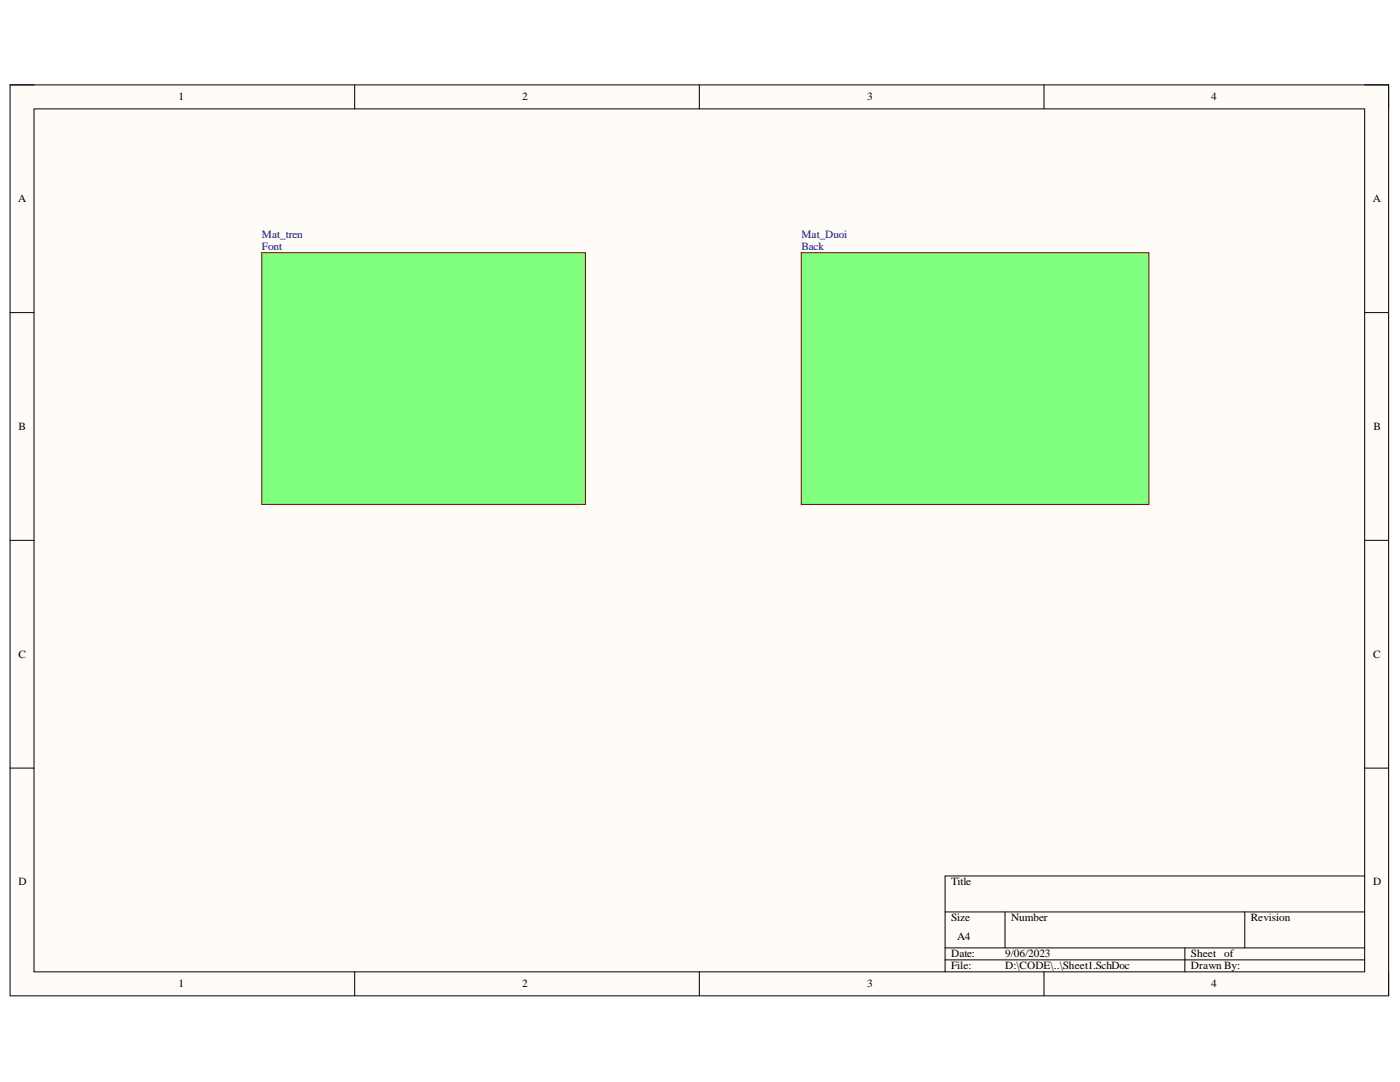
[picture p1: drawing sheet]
<svg xmlns="http://www.w3.org/2000/svg" width="279mm" height="216mm" viewBox="0 0 279 216" stroke-linecap="round" stroke-linejoin="round" font-family="sans-serif">
<defs><g id="words">
<g font-size="2.2">
<text x="35.6" y="20">1</text>
<text x="104.2" y="20">2</text>
<text x="173.1" y="20">3</text>
<text x="241.7" y="20">4</text>
<text x="3.6" y="40.3">A</text>
<text x="274" y="40.3">A</text>
<text x="3.7" y="85.8">B</text>
<text x="274.1" y="85.8">B</text>
<text x="3.7" y="131.2">C</text>
<text x="274.1" y="131.2">C</text>
<text x="3.7" y="176.6">D</text>
<text x="189.8" y="176.6">Title</text>
<text x="274.1" y="176.6">D</text>
<text x="189.8" y="183.8">Size</text>
<text x="201.8" y="183.8">Number</text>
<text x="249.6" y="183.8">Revision</text>
<text x="189.8" y="191">Date:</text>
<text x="191" y="187.5">A4</text>
<text x="200.6" y="191">9/06/2023</text>
<text x="237.7" y="191">Sheet</text>
<text x="244.3" y="191">of</text>
<text x="35.6" y="197">1</text>
<text x="104.2" y="197">2</text>
<text x="173.1" y="197">3</text>
<text x="189.8" y="193.4">File:</text>
<text x="200.6" y="193.4">D:\CODE\..\Sheet1.SchDoc</text>
<text x="237.7" y="193.4">Drawn By:</text>
<text x="241.7" y="197">4</text>
</g>
<g font-size="2.2" fill="#000080">
<text x="52.3" y="47.5">Mat_tren</text>
<text x="159.9" y="47.5">Mat_Duoi</text>
<text x="52.3" y="49.9">Font</text>
<text x="159.9" y="49.9">Back</text>
</g>
</g></defs>
<path d="M2 16.9h275.1v181.8h-275.1z" fill-rule="evenodd" fill="#fffcf8"/>
<path d="M2 16.9h275.1v181.8h-275.1z" fill="none" stroke="#000" stroke-width=".2"/>
<path d="M6.8 21.7h265.6v172.2h-265.6z" fill-rule="evenodd" fill="#fffcf8"/>
<g fill="none" stroke="#000" stroke-width=".2">
<path d="M2 16.9h4.8M70.8 16.9v4.8M139.6 16.9v4.8M208.4 16.9v4.8M272.4 16.9h4.7v4.8M6.8 21.7h265.6v172.2h-265.6zM2 62.4h4.8M272.4 62.4h4.7M2 107.8h4.8M272.4 107.8h4.7M2 153.3h4.8M272.4 153.3h4.7"/>
<path d="M272.4 174.8h-83.8v19.1M70.8 193.9v4.8M139.6 193.9v4.8M188.6 182h83.8M188.6 189.1h83.8M188.6 191.5h83.8M200.6 182v7.1M208.4 193.9v4.8M236.5 189.1v4.8M248.4 182v7.1M277.1 193.9v4.8"/>
</g>
<path d="M52.2 50.4h64.6v50.2h-64.6z" fill-rule="evenodd" fill="#80ff80"/>
<path d="M52.2 50.4h64.6v50.2h-64.6z" fill="none" stroke="#800000" stroke-width=".2"/>
<path d="M159.9 50.4h69.4v50.3h-69.4z" fill-rule="evenodd" fill="#80ff80"/>
<path d="M159.9 50.4h69.4v50.3h-69.4z" fill="none" stroke="#800000" stroke-width=".2"/>
<use href="#words"/>
</svg>
